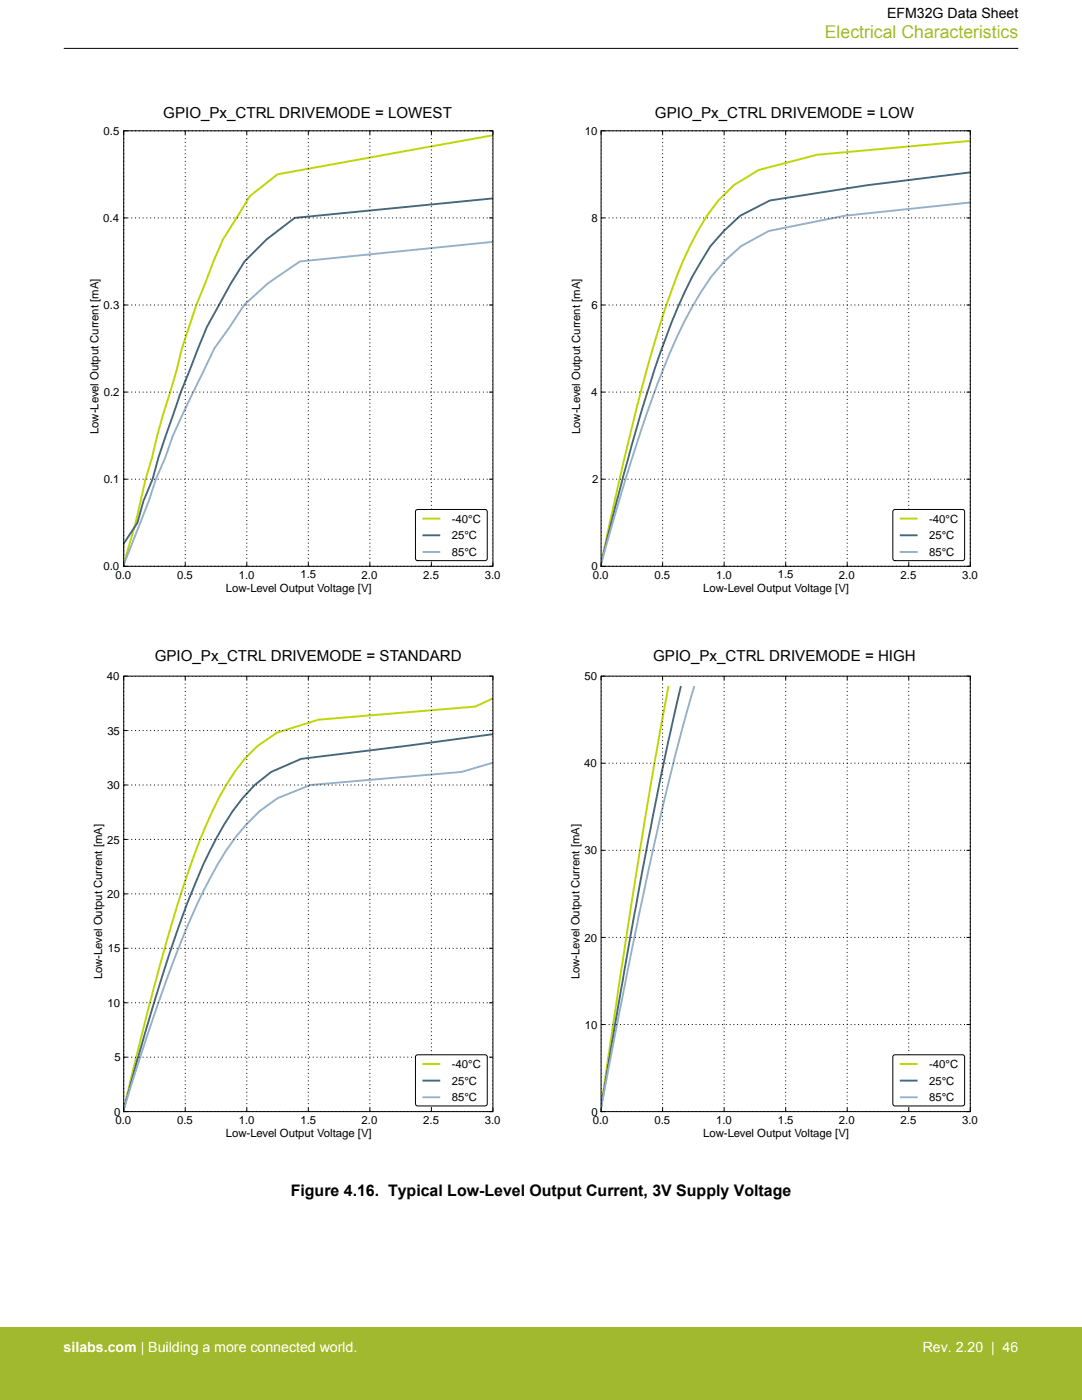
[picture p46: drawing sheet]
<svg xmlns="http://www.w3.org/2000/svg" width="216mm" height="279mm" viewBox="0 0 216 279" stroke-linecap="round" stroke-linejoin="round" font-family="sans-serif">
<defs><g id="words">
<text font-size="3.5" fill="#a1b92e" x="164.6" y="7.5">Electrical Characteristics</text>
<text font-size="3.2" x="58" y="238.7">Figure 4.16. Typical Low-Level Output Current, 3V Supply Voltage</text>
<g font-size="3">
<text x="32.6" y="23.5">GPIO_Px_CTRL DRIVEMODE = LOWEST</text>
<text x="130.7" y="23.5">GPIO_Px_CTRL DRIVEMODE = LOW</text>
<text x="30.9" y="131.9">GPIO_Px_CTRL DRIVEMODE = STANDARD</text>
<text x="130.3" y="131.9">GPIO_Px_CTRL DRIVEMODE = HIGH</text>
</g>
<text font-size="2.8" x="177" y="3.5">EFM32G Data Sheet</text>
<g font-size="2.8" fill="#fff">
<text x="12.7" y="269.9">silabs.com | Building a more connected world.</text>
<text x="184.1" y="269.9">Rev. 2.20 | 46</text>
</g>
<g font-size="2.3">
<text x="20.7" y="26.9">0.5</text>
<text x="116.7" y="26.9">10</text>
<text x="20.6" y="44.3">0.4</text>
<text x="118.1" y="44.3">8</text>
<text x="20.7" y="61.7">0.3</text>
<text x="118" y="61.7">6</text>
<text x="20.7" y="79.1">0.2</text>
<text x="118" y="79.1">4</text>
<text x="19.7" y="86.6" transform="rotate(-90 19.7 86.6)">Low-Level Output Current [mA]</text>
<text x="115.8" y="86.6" transform="rotate(-90 115.8 86.6)">Low-Level Output Current [mA]</text>
<text x="20.7" y="96.5">0.1</text>
<text x="118.1" y="96.5">2</text>
<text x="90.1" y="104.3">-40°C</text>
<text x="90.1" y="107.6">25°C</text>
<text x="185.4" y="104.3">-40°C</text>
<text x="185.4" y="107.6">25°C</text>
<text x="20.6" y="113.8">0.0</text>
<text x="90.1" y="110.9">85°C</text>
<text x="118" y="113.8">0</text>
<text x="185.4" y="110.9">85°C</text>
<text x="23" y="115.5">0.0</text>
<text x="35.3" y="115.5">0.5</text>
<text x="45.1" y="118.1">Low-Level Output Voltage [V]</text>
<text x="47.6" y="115.5">1.0</text>
<text x="59.9" y="115.4">1.5</text>
<text x="72.2" y="115.5">2.0</text>
<text x="84.5" y="115.5">2.5</text>
<text x="96.7" y="115.5">3.0</text>
<text x="118.3" y="115.5">0.0</text>
<text x="130.6" y="115.5">0.5</text>
<text x="140.3" y="118.1">Low-Level Output Voltage [V]</text>
<text x="142.9" y="115.5">1.0</text>
<text x="155.2" y="115.4">1.5</text>
<text x="167.4" y="115.5">2.0</text>
<text x="179.7" y="115.5">2.5</text>
<text x="192" y="115.5">3.0</text>
<text x="21.3" y="135.8">40</text>
<text x="116.6" y="135.8">50</text>
<text x="21.4" y="146.6">35</text>
<text x="116.6" y="153.1">40</text>
<text x="21.4" y="157.5">30</text>
<text x="21.4" y="168.4">25</text>
<text x="116.6" y="170.5">30</text>
<text x="21.4" y="179.2">20</text>
<text x="21.5" y="190.1">15</text>
<text x="116.6" y="187.9">20</text>
<text x="20.4" y="195.5" transform="rotate(-90 20.4 195.5)">Low-Level Output Current [mA]</text>
<text x="115.6" y="195.5" transform="rotate(-90 115.6 195.5)">Low-Level Output Current [mA]</text>
<text x="21.4" y="200.9">10</text>
<text x="116.7" y="205.3">10</text>
<text x="22.9" y="211.8">5</text>
<text x="90.1" y="213.1">-40°C</text>
<text x="185.4" y="213.1">-40°C</text>
<text x="90.1" y="216.5">25°C</text>
<text x="90.1" y="219.8">85°C</text>
<text x="185.4" y="216.5">25°C</text>
<text x="185.4" y="219.8">85°C</text>
<text x="22.8" y="222.7">0</text>
<text x="23" y="224.3">0.0</text>
<text x="35.3" y="224.3">0.5</text>
<text x="45.1" y="227">Low-Level Output Voltage [V]</text>
<text x="47.6" y="224.3">1.0</text>
<text x="59.9" y="224.3">1.5</text>
<text x="72.2" y="224.3">2.0</text>
<text x="84.5" y="224.3">2.5</text>
<text x="96.7" y="224.3">3.0</text>
<text x="118" y="222.7">0</text>
<text x="118.3" y="224.3">0.0</text>
<text x="130.6" y="224.3">0.5</text>
<text x="140.3" y="227">Low-Level Output Voltage [V]</text>
<text x="142.9" y="224.3">1.0</text>
<text x="155.2" y="224.3">1.5</text>
<text x="167.4" y="224.3">2.0</text>
<text x="179.7" y="224.3">2.5</text>
<text x="192" y="224.3">3.0</text>
</g>
</g></defs>
<path d="M108.1 15.2h95v108.7h-95z" fill="none" stroke="#fff" stroke-width=".2"/>
<path d="M119.9 26.1h73.7v86.9h-73.7z" fill="#fff"/>
<path d="M193.7 28.1l-30.7 2.8-11.6 3-5 3.1a35.6 35.6 0 0 0-8.7 12.1 158.7 158.7 0 0 0-9.4 27.4l-3.8 15.2-4.6 20.9" fill="none" stroke="#bed600" stroke-width=".38"/>
<path d="M193.7 34.4l-20.7 2.6-19.4 3-5.9 3.1-3.3 3-2.6 3a91.9 91.9 0 0 0-10.1 21.3 523.4 523.4 0 0 0-11.8 42.3" fill="none" stroke="#44697d" stroke-width=".38"/>
<path d="M193.7 40.4l-25.1 2.7-15.2 3-5.6 3a37.7 37.7 0 0 0-9.7 12.2 157.1 157.1 0 0 0-11.1 27.4l-2.8 9.1-4.3 14.9" fill="none" stroke="#93b1cc" stroke-width=".38"/>
<g fill="none" stroke="#000" stroke-width=".2" stroke-dasharray=".2 .6" stroke-linecap="butt">
<path d="M119.9 26.1h73.7M119.9 43.5h73.7M119.9 78.3h73.7M119.9 60.9h73.7M119.9 95.6h73.7M119.9 113v-86.9M119.9 113h73.7M132.2 113v-86.9M144.5 113v-86.9M156.8 113v-86.9M169.1 113v-86.9M181.3 113v-86.9"/>
<path d="M193.6 113v-86.9"/>
</g>
<g fill="none" stroke="#000" stroke-width=".2">
<path d="M119.9 26.1h73.7v86.9h-73.7zM120.7 26.1h-.8v.8M132.2 26.1v.8M144.5 26.1v.8M156.8 26.1v.8M169.1 26.1v.8M181.3 26.1v.8M192.9 26.1h.7v.8M119.9 43.5h.8M192.9 43.5h.7M119.9 78.3h.8M119.9 60.9h.8"/>
<path d="M192.9 78.3h.7M192.9 60.9h.7M119.9 95.6h.8M192.9 95.6h.7M119.9 112.3v.7M119.9 113h.8M132.2 112.3v.7M144.5 112.3v.7M156.8 112.3v.7M169.1 112.3v.7M181.3 112.3v.7M193.6 112.3v.7h-.7"/>
</g>
<path d="M178.3 101.8l.3-.1h13.4l.3 .1 .2 .3v9.3l-.1 .4-.4 .1h-13.4l-.3-.1-.1-.4v-9.3z" fill="#fff"/>
<path d="M178.3 101.8l.3-.1h13.4l.3 .1 .2 .3v9.3l-.1 .4-.4 .1h-13.4l-.3-.1-.1-.4v-9.3z" fill="none" stroke="#000" stroke-width=".2"/>
<path d="M179.7 103.5h3.2" fill="none" stroke="#bed600" stroke-width=".38"/>
<path d="M179.7 106.8h3.2" fill="none" stroke="#44697d" stroke-width=".38"/>
<path d="M179.7 110.2h3.2" fill="none" stroke="#93b1cc" stroke-width=".38"/>
<path d="M12.8 15.2h95.1v108.7h-95.1z" fill="#fff"/>
<path d="M12.8 15.2h95.1v108.7h-95.1z" fill="none" stroke="#fff" stroke-width=".2"/>
<path d="M24.7 26.1h73.7v86.9h-73.7z" fill="#fff"/>
<path d="M98.4 27l-43 7.8-5.5 4.3-5.4 8.7-1.9 4.4-1.7 4.3a124 124 0 0 0-5.7 17.4l-3.8 13-1.1 4.4-1.3 4.3-1.9 8.7-2.5 8.5" fill="none" stroke="#bed600" stroke-width=".38"/>
<path d="M98.4 39.6l-39.6 3.9-5.7 4.3-4.3 4.4-2.7 4.3-4.8 8.7-1.8 4.4a255.8 255.8 0 0 0-7.9 21.7l-1.2 4.3-1.8 4.4-1.2 4.3-2.8 4.3" fill="none" stroke="#44697d" stroke-width=".38"/>
<path d="M98.4 48.3l-38.6 3.9-6.3 4.3-4.8 4.4-2.8 4.3-3.1 4.4-8.3 17.3-1.5 4.4-1.9 4.3-1.4 4.4-5.1 12.8" fill="none" stroke="#93b1cc" stroke-width=".38"/>
<g fill="none" stroke="#000" stroke-width=".2" stroke-dasharray=".2 .6" stroke-linecap="butt">
<path d="M24.7 26.1h73.7M24.7 43.5h73.7M24.7 78.3h73.7M24.7 60.9h73.7M24.7 95.6h73.7M24.7 113v-86.9M24.7 113h73.7M37 113v-86.9M49.2 113v-86.9M61.5 113v-86.9M73.8 113v-86.9M86.1 113v-86.9"/>
<path d="M98.4 113v-86.9"/>
</g>
<g fill="none" stroke="#000" stroke-width=".2">
<path d="M24.7 26.1h73.7v86.9h-73.7zM25.4 26.1h-.7v.8M37 26.1v.8M49.2 26.1v.8M61.5 26.1v.8M73.8 26.1v.8M86.1 26.1v.8M97.6 26.1h.8v.8M24.7 43.5h.7M97.6 43.5h.8M24.7 78.3h.7M24.7 60.9h.7"/>
<path d="M97.6 78.3h.8M97.6 60.9h.8M24.7 95.6h.7M97.6 95.6h.8M24.7 112.3v.7M24.7 113h.7M37 112.3v.7M49.2 112.3v.7M61.5 112.3v.7M73.8 112.3v.7M86.1 112.3v.7M98.4 112.3v.7h-.8"/>
</g>
<path d="M83 101.8l.4-.1h13.4l.3 .1 .1 .3v9.3l-.1 .4-.3 .1h-13.4l-.4-.1-.1-.4v-9.3z" fill="#fff"/>
<path d="M83 101.8l.4-.1h13.4l.3 .1 .1 .3v9.3l-.1 .4-.3 .1h-13.4l-.4-.1-.1-.4v-9.3z" fill="none" stroke="#000" stroke-width=".2"/>
<path d="M84.5 103.5h3.2" fill="none" stroke="#bed600" stroke-width=".38"/>
<path d="M84.5 106.8h3.2" fill="none" stroke="#44697d" stroke-width=".38"/>
<path d="M84.5 110.2h3.2" fill="none" stroke="#93b1cc" stroke-width=".38"/>
<path d="M108.1 124.1h95v108.6h-95z" fill="#fff"/>
<path d="M108.1 124.1h95v108.6h-95z" fill="none" stroke="#fff" stroke-width=".2"/>
<path d="M119.9 134.9h73.7v86.9h-73.7z" fill="#fff"/>
<path d="M133.3 137.1l-2.7 15.2-2.9 17.4-4.1 26.1-3.7 25.4" fill="none" stroke="#bed600" stroke-width=".38"/>
<path d="M135.8 137.1a1253.7 1253.7 0 0 0-14.9 78.2l-1 6" fill="none" stroke="#44697d" stroke-width=".38"/>
<path d="M138.5 137.1a647.6 647.6 0 0 0-12.8 54.3l-5.8 30" fill="none" stroke="#93b1cc" stroke-width=".38"/>
<g fill="none" stroke="#000" stroke-width=".2" stroke-dasharray=".2 .6" stroke-linecap="butt">
<path d="M119.9 134.9h73.7M119.9 152.3h73.7M119.9 169.7h73.7M119.9 187.1h73.7M119.9 204.5h73.7M119.9 221.8v-86.9M119.9 221.8h73.7M132.2 221.8v-86.9M144.5 221.8v-86.9M156.8 221.8v-86.9M169.1 221.8v-86.9M181.3 221.8v-86.9"/>
<path d="M193.6 221.8v-86.9"/>
</g>
<g fill="none" stroke="#000" stroke-width=".2">
<path d="M119.9 134.9h73.7v86.9h-73.7zM120.7 134.9h-.8v.8M132.2 134.9v.8M144.5 134.9v.8M156.8 134.9v.8M169.1 134.9v.8M181.3 134.9v.8M192.9 134.9h.7v.8M119.9 152.3h.8M192.9 152.3h.7M119.9 169.7h.8M192.9 169.7h.7"/>
<path d="M119.9 187.1h.8M192.9 187.1h.7M119.9 204.5h.8M192.9 204.5h.7M119.9 221.1v.7M119.9 221.8h.8M132.2 221.1v.7M144.5 221.1v.7M156.8 221.1v.7M169.1 221.1v.7M181.3 221.1v.7M193.6 221.1v.7h-.7"/>
</g>
<path d="M178.3 210.6l.3-.1h13.4l.3 .1 .2 .4v9.3l-.1 .3-.4 .1h-13.4l-.3-.1-.1-.3v-9.3z" fill="#fff"/>
<path d="M178.3 210.6l.3-.1h13.4l.3 .1 .2 .4v9.3l-.1 .3-.4 .1h-13.4l-.3-.1-.1-.3v-9.3z" fill="none" stroke="#000" stroke-width=".2"/>
<path d="M179.7 212.3h3.2" fill="none" stroke="#bed600" stroke-width=".38"/>
<path d="M179.7 215.7h3.2" fill="none" stroke="#44697d" stroke-width=".38"/>
<path d="M179.7 219h3.2" fill="none" stroke="#93b1cc" stroke-width=".38"/>
<path d="M12.8 124.1h95.1v108.6h-95.1z" fill="#fff"/>
<path d="M12.8 124.1h95.1v108.6h-95.1z" fill="none" stroke="#fff" stroke-width=".2"/>
<path d="M24.7 134.9h73.7v86.9h-73.7z" fill="#fff"/>
<path d="M98.4 139.4l-3.6 1.6-31.2 2.6-8.4 2.6a26.5 26.5 0 0 0-10.1 10.5 113.8 113.8 0 0 0-9.6 23.4 647 647 0 0 0-10.9 41.4" fill="none" stroke="#bed600" stroke-width=".38"/>
<path d="M98.4 146.5l-17.2 2.3-21.1 2.6-6 2.7a34.6 34.6 0 0 0-10.8 13 165.1 165.1 0 0 0-11.2 28.7l-3.2 10.4-4.3 15.4" fill="none" stroke="#44697d" stroke-width=".38"/>
<path d="M98.4 152.2l-6.3 1.9-30.1 2.6-6.6 2.6a36 36 0 0 0-11.9 13 168 168 0 0 0-12.2 28.7l-6.7 20.6" fill="none" stroke="#93b1cc" stroke-width=".38"/>
<g fill="none" stroke="#000" stroke-width=".2" stroke-dasharray=".2 .6" stroke-linecap="butt">
<path d="M24.7 134.9h73.7M24.7 156.7h73.7M24.7 145.8h73.7M24.7 178.4h73.7M24.7 167.5h73.7M24.7 189.3h73.7M24.7 211h73.7M24.7 200.1h73.7M24.7 221.8v-86.9M24.7 221.8h73.7M37 221.8v-86.9M49.2 221.8v-86.9"/>
<path d="M61.5 221.8v-86.9M73.8 221.8v-86.9M86.1 221.8v-86.9M98.4 221.8v-86.9"/>
</g>
<g fill="none" stroke="#000" stroke-width=".2">
<path d="M24.7 134.9h73.7v86.9h-73.7zM25.4 134.9h-.7v.8M37 134.9v.8M49.2 134.9v.8M61.5 134.9v.8M73.8 134.9v.8M86.1 134.9v.8M97.6 134.9h.8v.8M24.7 156.7h.7M24.7 145.8h.7M97.6 156.7h.8M97.6 145.8h.8"/>
<path d="M24.7 178.4h.7M24.7 167.5h.7M97.6 178.4h.8M97.6 167.5h.8M24.7 189.3h.7M97.6 189.3h.8M24.7 211h.7M24.7 200.1h.7M97.6 211h.8M97.6 200.1h.8M24.7 221.1v.7M24.7 221.8h.7"/>
<path d="M37 221.1v.7M49.2 221.1v.7M61.5 221.1v.7M73.8 221.1v.7M86.1 221.1v.7M98.4 221.1v.7h-.8"/>
</g>
<path d="M83 210.6l.4-.1h13.4l.3 .1 .1 .4v9.3l-.1 .3-.3 .1h-13.4l-.4-.1-.1-.3v-9.3z" fill="#fff"/>
<path d="M12.7 9.7h190.5M83 210.6l.4-.1h13.4l.3 .1 .1 .4v9.3l-.1 .3-.3 .1h-13.4l-.4-.1-.1-.3v-9.3z" fill="none" stroke="#000" stroke-width=".2"/>
<path d="M84.5 212.3h3.2" fill="none" stroke="#bed600" stroke-width=".38"/>
<path d="M84.5 215.7h3.2" fill="none" stroke="#44697d" stroke-width=".38"/>
<path d="M84.5 219h3.2" fill="none" stroke="#93b1cc" stroke-width=".38"/>
<path d="M0 264.9h215.9v14.5h-215.9z" fill="#a1b92e"/>
<use href="#words"/>
</svg>
